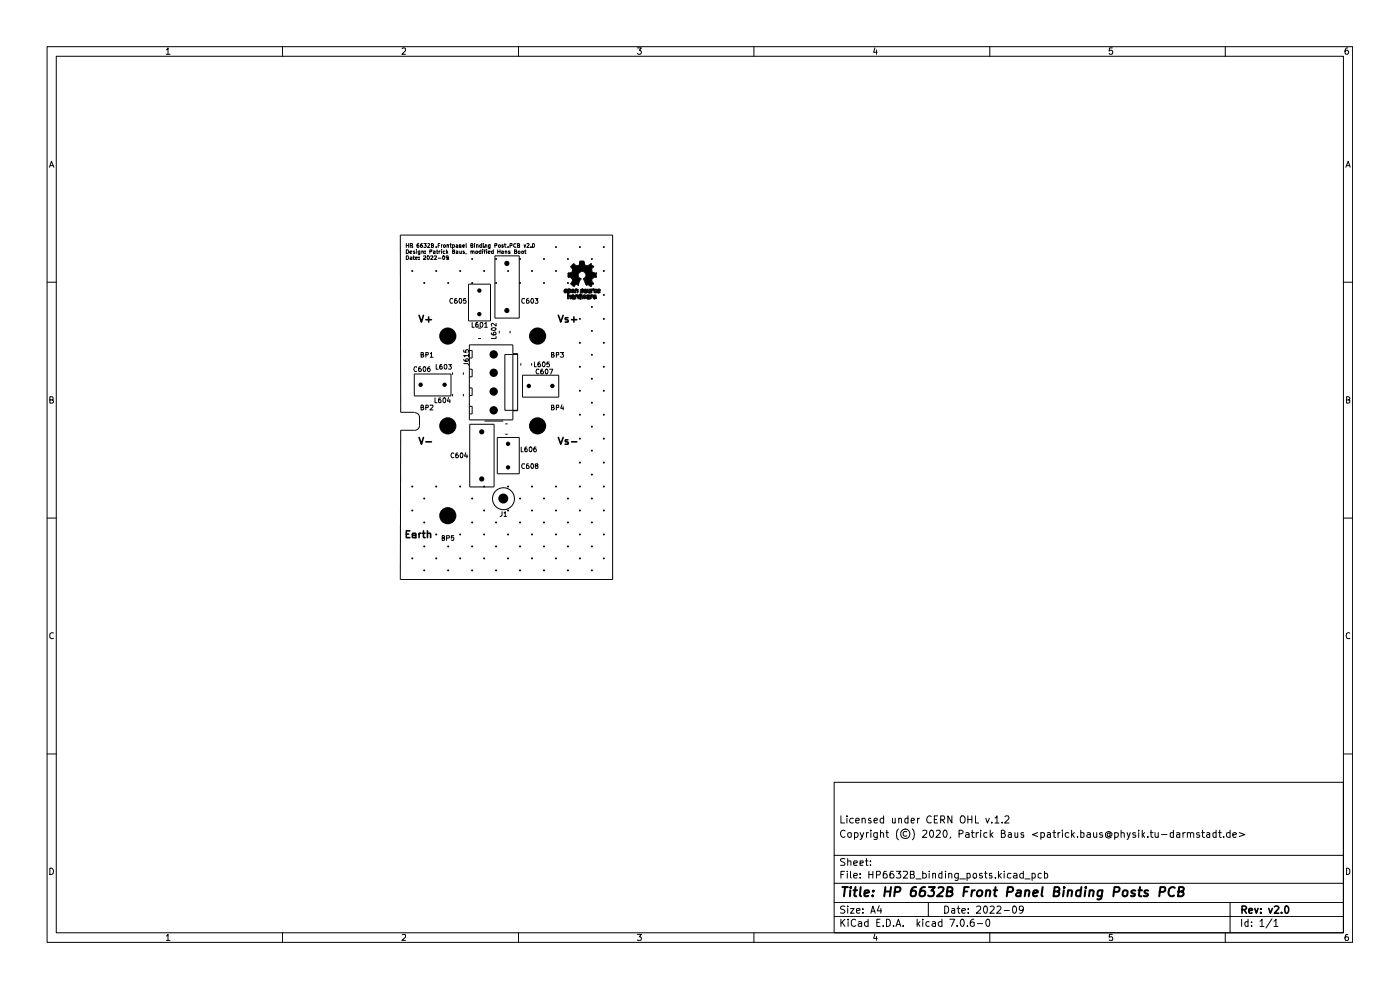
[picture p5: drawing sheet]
<svg xmlns="http://www.w3.org/2000/svg" width="297mm" height="210mm" viewBox="0 0 297 210" stroke-linecap="round" stroke-linejoin="round" font-family="sans-serif">
<g fill="none" stroke="#000" stroke-width=".21">
<path d="M10 9.9h276.9v190h-276.9zM11.9 11.9h273.1v186h-273.1zM35.3 10.6l.3-.4v1.3M35.3 11.5h.8M59.9 9.9v2M85.3 10.3l.2-.1h.4l.1 .6-.7 .7h.7M110 9.9v2M135.2 10.2h.9l-.5 .5 .5 .2v.4l-.3 .2-.6-.2M159.9 9.9v2M185.6 10.2l-.3 .9h.8M185.9 10.6v.9M210 9.9v2"/>
<path d="M236 10.2h-.6l-.1 .6 .2-.1 .5 .1v.6l-.5 .1-.2-.2M259.9 9.9v2M285.9 10.2a.58 .58 0 0 0-.6 .6l.1 .6 .4 .1 .3-.2v-.4l-.3-.2-.4 .1-.1 .1M10.5 35.5l.4-1.3 .5 1.3M10.7 35.1h.6M285.5 35.5l.5-1.3 .4 1.3M285.7 35.1h.6M10 59.9h1.9M86.2 53l.4 .1 .1 .3-.2 .4h-.3zM86.2 54.3l.4 .1 .1 .3-.2 .3h-.3zM86.2 51.6v.9M86.2 52.1h.5"/>
<path d="M86.7 51.6v.9M87 53.5l.4-.1-.1-.1h-.3v.4l.3 .1M87 52.1h.5v-.3l-.1-.2h-.4v.9M87 54.5l.4 .1v.4h-.4v-.1l.4-.2M87.6 54.5h.4M87.7 54.3v.6l.3 .1M88 53.3h-.3v.1l.4 .3-.4 .1M88.1 54.8l.5-.1-.1-.2-.4 .1v.3l.4 .1M88.4 53h.1M88.4 53.3v.5M88.8 51.6l-.3 .3v.5l.2 .1 .2-.2-.1-.3h-.3v.2M88.9 54.9v.1"/>
<path d="M88.9 54.5v.1M89.1 53.8l-.4-.1 .1-.4h.3v.6l-.4 .1M89.5 53.3h.3v.5M89.5 53.3v.5M89.6 51.6l-.4 .3v.5l.3 .1 .2-.2-.1-.3h-.4v.2M89.8 54.4l.5-.1v.1l-.5 .6h.5M89.9 51.6h.5l-.2 .4h.1l.1 .3-.1 .2-.4-.1M90.2 53.7v.1M90.2 53.3h.1M90.8 51.7l.2-.1 .2 .3-.5 .6h.5M90.8 54.3l.3 .2-.2 .5-.3-.2zM91.2 53.3h.4v-.3h-.4v.8"/>
<path d="M91.4 54.4l.4-.1 .1 .1-.5 .6h.5M91.5 52.1l.4-.2-.1-.3h-.3v.9h.4v-.3l-.1-.1M91.9 53.3h.4v.5h-.4v-.3l.4-.1M92.1 54.4l.4-.1 .1 .1-.5 .6h.5M92.6 53.3h.3M92.7 53v.8h.2M93 52.1h.2M93 54.8h.6M93.1 53.3v.5M93.3 51.6h-.3v.9M93.4 53.3h-.3M93.6 53h.1"/>
<path d="M93.6 51.9v.6M93.6 53.3v.5M93.8 51.9l-.2 .2M94 54.3h.2l.1 .1-.1 .6h-.2l-.1-.1zM94.1 52.1l.1-.2 .3 .1v.4l-.3 .1zM94.4 53.3h-.4l.1 .5h.3M94.7 53v.8M94.8 52h.4v.5M94.8 51.9v.6M94.8 53.4l.2 .4M95 53.3l-.3 .2M95.1 54.6l-.2 .2-.2-.1v-.3h.4v.5l-.4 .1"/>
<path d="M95.4 51.9h.4M95.6 51.6v.8l.2 .1M96 52l.3-.1 .1 .2-.1 .4-.3-.1M96 53.3h.3l.1-.2-.4-.1v.8h.3l.1-.4-.1-.1M96 51.9v.8M96.8 52l.1-.1 .2 .2v.4M96.8 53.3h.3v.5h-.3l.1-.4h.2M97.1 52.2l-.4 .1 .2 .2 .2-.1M97.4 52h.4v.5M97.4 51.9v.6M97.5 53.3v.5l.4-.1M97.9 53.3v.5"/>
<path d="M98.1 52.2h.4l-.1-.3-.3 .2v.2l.2 .2 .2-.1M98.5 53.3h-.3v.1l.3 .3-.3 .1M98.9 51.6l.1 .9M98.9 53.8h-.1M99.9 52.1l.4-.2-.1-.3h-.3v.9h.3l.1-.3-.1-.1M99.9 53.3h.3v.5M99.9 53.3v.5M100.2 53.3h.4v.5M100.7 51.6v.1M100.7 51.9v.6M100.9 53.3h.4v.5l-.4-.1zM101.1 52h.3v.5"/>
<path d="M101.1 51.9v.6M102 53v.8h-.3l-.1-.5h.4M102.2 52h-.4v.4h.4M102.2 51.6v.9M102.4 53h.1M102.4 53.3v.5M102.5 51.6v.1M102.5 51.9v.6M102.6 53.3h.4M103 52l.1-.1 .2 .2v.4M103 53h-.2v.8M103 51.9v.6"/>
<path d="M103.2 53h.1M103.2 53.3v.5M103.5 53.5l.5-.1-.1-.1h-.4v.4l.4 .1M104 51.9v.8h-.4M104 52h-.4v.4h.4M104.6 53v.8h-.3l-.1-.5h.4M105 52.1h.3l.1-.4-.4-.1v.9M105 54.3h5.1v13.2h-5.1zM105.6 53v.8M105.6 53.3h.5M105.7 52l.3-.1 .2 .2-.2 .4-.3-.1zM106.1 53v.8"/>
<path d="M106.4 53.3h.4v.5h-.4v-.3l.4-.1M106.8 52l-.2-.1-.2 .2 .4 .1v.2h-.4M107 51.9h.4M107.1 51.6v.7l.3 .2M107.2 53.3h.3v.5M107.2 53.3v.5M108.2 52.1h.4v-.4l-.4-.1v.9M108.2 53.3h-.3v.2h.3v.3h-.3M109.1 53.3h.4l.1-.3h-.5v.8h.5v-.3l-.2-.2M109.5 51.7l-.3-.1-.2 .3v.4l.2 .2 .3-.1M109.8 52.1l.4-.2-.1-.3h-.3v.9h.3l.1-.3-.1-.1M109.9 53.3h.4l-.1 .5h-.2z"/>
<path d="M110.7 53.3h.4l-.1 .5-.3-.1zM111.2 51.9l.1 .6 .2-.6M111.2 53.3h.4M111.4 53v.8h.2M111.8 51.7l.3-.1 .2 .2-.5 .7h.5M112.6 52.4v.1M113.1 51.6l.3 .2v.5l-.2 .2-.3-.2v-.5zM120.5 58.8h.1M120.5 58h.1M120.6 58.8h.1M120.6 57.9h.1M120.6 58.8l.6 .1"/>
<path d="M121.1 56.6h.1M121.1 56.6l.4 .7M121.2 56.5h.1M121.2 58.9h.1M121.2 57.8h.1M121.2 58.9l.3 .5M121.2 57.8l-.7 .1v.9M121.3 57.7h.1M121.3 57.7l-.1 .1M121.4 57.1h.1M121.5 59.5h.1M121.5 59.4h.1"/>
<path d="M121.5 57.3h.1M121.5 57.2h.1M121.5 59.4l-.4 .8M121.5 57.3l-.2 .4M121.7 56h.1M121.7 56l.2 .1a.7 .7 0 0 0 1 .1l.1-.8h.9l.1 .8a1.08 1.08 0 0 0 1.2-.2h.1M121.7 56l-.6 .6M122.9 57.7h.1M122.9 57.7a.88 .88 0 0 0 .1 1.4h.1M122.9 57.7l.3-.1a.85 .85 0 0 1 1 1.1l-.3 .4M123.1 59.1h.1M123.1 59.2h.1"/>
<path d="M123.1 59.2l-.5 1.2M123.1 59.1l.1 .1M123.2 59.2h.1M123.8 59.2h.1M123.8 59.2l.5 1.2 .3-.1 .5 .4h.3l.4-.5M123.9 59.1h.1M123.9 59.1l-.1 .1M123.9 55.8h.1M125.3 56h.1M125.3 56l.5 .5M125.4 57.2h.1M125.4 57.2l.1 .1"/>
<path d="M125.5 57.1h.1M125.5 57.3h.1M125.5 59.4h.1M125.5 59.5h.1M125.5 57.3l.1 .4M125.5 57.1l-.1 .1M125.6 57.7h.1M125.6 57.8h.1M125.6 58.9h.1M125.6 59.9h.1M125.6 58.9a.81 .81 0 0 0 .2 1.2M125.6 57.7v.1"/>
<path d="M125.6 57.8l.8 .1M125.7 58.9h.1M125.8 56.5h.1M125.8 56.6h.1M125.8 56.6l-.3 .5M125.8 56.5v.1M126.3 58.8h.1M126.3 58.8l-.7 .1M126.4 57.9h.1M126.4 58h.1M126.4 58.7h.1M126.4 58.8h.1"/>
<path d="M126.4 57.9v.1M126.4 58.7v.1M126.4 58v.7M285 59.9h1.9M87.9 79.3h7.8v4.7h-7.8zM88.4 77.9l-.4-.1a.52 .52 0 0 0-.2 .6 .52 .52 0 0 0 .6 .3M89.2 77.8h-.2l-.2 .3v.6h.5l.1-.3-.2-.3-.4 .3M89.3 75.3l.4-.1v-.4h-.4v1l.5-.1 .1-.3-.2-.1M89.9 77.8a.52 .52 0 0 1 .5 .5 .52 .52 0 0 1-.4 .5 .7 .7 0 0 1-.1-1zM90.3 75.3h.5v-.5h-.5v1M91.2 77.8h-.3a.73 .73 0 0 0-.1 .9 .32 .32 0 0 0 .4 0 .32 .32 0 0 0 0-.4 .32 .32 0 0 0-.4-.1l-.1 .2M91.3 75l.2-.2v1"/>
<path d="M91.3 75.8h.6M92.5 77.3v1h.5M93.7 77.3h-.2l-.2 .3v.6h.5v-.4l-.2-.2-.3 .3M94.2 77.5l.2-.2a.52 .52 0 0 1 .5 .5 .52 .52 0 0 1-.4 .5l-.3-.2zM95.2 77.3h.6l-.4 .3 .4 .3-.1 .3h-.5M96 63.4l-.4-.1a.52 .52 0 0 0-.2 .7 .52 .52 0 0 0 .6 .3M96 79v.5M96.9 63.3h-.3l-.2 .3v.7h.5l.1-.4-.2-.2-.4 .2M97.4 63.4l.1-.1a.52 .52 0 0 1 .5 .5 .52 .52 0 0 1-.4 .5l-.2-.4zM98.3 79v.5M98.4 77.1h.8l.2 .4M98.4 76.2l.2 .4h.7v-.5l-.5 .1v.3l.2 .1"/>
<path d="M98.4 74.3v.4l.5 .1-.1-.5 .4-.1 .2 .1-.1 .5M98.8 63.3h-.4l-.1 .5 .4-.1 .2 .2-.1 .4h-.5M99.4 75.4h-1l.2 .3M99.4 60.3h4.7v7.8h-4.7zM99.4 75.1v.6M99.6 73.1h9.2v1.9h1v12.1h-1v2h-9.2zM99.6 74.3h.6v1.6h-.6M99.6 78.3h.6v1.6h-.6M100.2 68.4v1h.4M101.3 68.4h-.2l-.2 .3v.6h.5v-.4l-.1-.2-.4 .3M101.4 71.8h.6M101.4 69.6h.6"/>
<path d="M101.9 68.6l.1-.2a.52 .52 0 0 1 .5 .5 .52 .52 0 0 1-.4 .5l-.2-.2zM102.8 68.7l.3-.3v1M102.8 69.4h.6M104.2 70.6l.3 .4h.7v-.3l-.1-.3-.5 .2v.3l.2 .1M104.3 69.6a.58 .58 0 0 1 .9 .2 .58 .58 0 0 1-1 0zM105.2 71.4v.4h-1M105.2 68.6v.6l-.7-.6-.3 .1 .1 .5M105.9 70.2v.5M108.2 70.2v.5M108.8 75.2v11.8M109.8 75.2h-2.7v11.8h2.7M110.5 77v.6"/>
<path d="M110.8 79.6h7.7v4.6h-7.7zM111.2 63.4l-.4-.1a.52 .52 0 0 0-.1 .7 .52 .52 0 0 0 .5 .3M112.1 63.3h-.3l-.1 .3v.7h.5l.1-.4-.3-.2-.3 .2M112.7 63.4l.1-.1a.52 .52 0 0 1 .4 .5 .52 .52 0 0 1-.3 .5l-.3-.4zM112.8 77v.6M113.4 76.8v1h.4M113.5 63.3h.6l-.3 .4 .3 .2-.1 .4h-.5M114.3 78.4l-.4-.1a.52 .52 0 0 0-.2 .7 .52 .52 0 0 0 .6 .2M114.6 76.8h-.3l-.2 .2v.7h.5v-.4l-.1-.2-.4 .3M115.1 77l.1-.2a.52 .52 0 0 1 .5 .5 .52 .52 0 0 1-.4 .5l-.2-.2zM115.1 78.3h-.2l-.2 .3v.6h.5l.1-.3-.2-.2-.4 .2M115.7 78.4l.1-.1a.52 .52 0 0 1 .5 .5 .52 .52 0 0 1-.4 .5l-.2-.4z"/>
<path d="M116.5 76.8h-.4l-.1 .5 .4-.2 .2 .3-.1 .3h-.5M116.6 78.3h.7l-.5 1M117 75.3l.4-.1v-.4h-.4v1l.5-.1 .1-.3-.3-.1M118 75.3h.4l.1-.5h-.5v1M118.9 74.8h.6l-.3 .3 .3 .3v.3h-.6M119.6 61.8h.1M119.6 61.7h.1M119.6 61.7h.2M119.7 62h.1M119.7 61.5h.1M119.8 61.8h.1M119.9 61.9h.1"/>
<path d="M119.9 61.6h.1M119.9 61.9l.1 .1M120 62h.1M120 61.3h.1M120 61.3l-.4 .3 .1 .4M120 61.3l.1 .1M120.1 61.6h.1M120.1 61.4h.1M120.1 61.4l.2 .2-.1 .5h-.4l-.1-.1M120.1 61.6l-.1-.1-.2 .1 .1 .3M120.1 61.6v.3M120.1 61.9h.1"/>
<path d="M120.1 61.8h.1M120.1 61.9l-.1 .1M120.3 61.6h.1M120.4 61.7h.2M120.6 61.3h.1M120.6 61.3h-.2v2.1h.2v-.6M120.6 61.3v.1M120.6 62.7h.1M120.6 62.8h.1M120.6 61.7h.1M120.6 61.4h.1M120.6 62.7l.3-.1 .2 .1"/>
<path d="M120.6 62.1v.6M120.6 61.4h.3M120.7 62.7h.1M120.7 62h.1M120.7 62.7l.2 .1v.6h.2v-.7M120.7 62.7l-.1 .1M120.8 62h.1M120.9 61.9h.1M120.9 61.8h.1M120.9 61.6h.1M120.9 61.4h.1M120.9 61.6h-.3v.4h.2"/>
<path d="M120.9 61.6v.3M120.9 61.9l-.1 .1M121 61.4h.1M121 62.7h.1M121 61.4l.1 .1M121.1 61.5h.1M121.1 61.7h.1M121.1 62h.1M121.1 62.7h.1M121.1 62.8h.1M121.1 60.2h.1M121.1 60.2l.6 .5"/>
<path d="M121.1 61.5v.6h-.5M121.2 63.2h.1M121.2 61.6h.1M121.2 61.6l.2 .5h.3M121.2 63.2l.1 .2M121.2 63.2h.2M121.2 61.6h.5M121.2 62.7h.1M121.2 62.7l.1 .1M121.3 63.4h.1M121.3 63h.1M121.3 62.8h.1"/>
<path d="M121.3 62.7h.1M121.3 61.6h.1M121.3 63.2l.4-.1v.1h-.3M121.3 63l-.1 .2M121.4 63.2h.1M121.4 62.9h.1M121.4 62.8h.1M121.4 62.6h.1M121.4 61.6h.1M121.4 62.6h.2M121.4 62.6l-.1 .1M121.5 62.7h.1"/>
<path d="M121.5 62.6h.1M121.5 62h.1M121.5 61.6h.1M121.6 63.4h.1M121.6 63.2h.1M121.6 62.6h.1M121.6 62.6l.2 .1M121.7 63.4h.1M121.7 63.2h.1M121.7 62.8h.1M121.7 62.7h.1M121.7 61.4h.1"/>
<path d="M121.7 62h.1M121.7 61.6h.1M121.7 60.7h.1M121.7 62.7l-.3 .1M121.7 61.4h-.4l-.1 .2M121.7 61.4l.1 .2M121.7 62v-.1l.1 .2M121.7 61.6l-.2-.1-.2 .1M121.7 62.7v.2l-.4 .1M121.7 62.1h.1M121.8 62.7h.1M121.8 63.1h.1"/>
<path d="M121.8 61.6h.1M121.8 61.7h.1M121.8 62.1h.1M121.8 60.6h.1M121.8 62.7v.7h-.5M121.8 61.6v.2h-.5l.1 .2h.3M122.1 61.3h.1M122.1 61.3l-.1 .8h.2v-.5M122.1 61.3l.1 .1M122.2 62.6h.1M122.2 62.7h.1M122.2 62.9h.1"/>
<path d="M122.2 61.6h.1M122.2 61.4h.1M122.2 62.6v.1M122.2 62.6h-.2v.8h.2l.1-.7M122.2 61.6h.2M122.2 61.4h.2M122.3 62.7h.1M122.3 62.7h.2M122.4 62.6h.1M122.4 62.7h.1M122.4 61.7h.1M122.4 61.6h.1"/>
<path d="M122.4 61.4h.1M122.4 62.6l-.2 .1M122.4 62.6l.1 .1M122.5 62.7h.1M122.5 61.4h.1M122.5 63.2h.1M122.5 63h.1M122.5 63.2l.2 .2 .3-.1M122.5 63h.3M122.5 61.4l.1 .1M122.6 61.5h.1M122.6 61.8h.1"/>
<path d="M122.6 60.4h.1M122.6 61.5v.6h-.2v-.5M122.6 60.4l-.3-.1-.6 .4M122.7 62.7h.1M122.7 62.7l-.2 .1v.4M122.8 63.2h.1M122.8 62.8h.1M122.8 62.9h.1M122.8 62.6h.1M122.8 62.6l-.1 .1M122.8 62.6l.1 .1M122.9 62.7h.1"/>
<path d="M122.9 62.7l.1-.4h.2v1.1M123 63.4h.1M123 63.3h.1M123 63.2h.1M123 62.9h.1M123 62.8h.1M123 62.8l-.2-.1v.5h.2M123 63.4h.2M123 62.8v.4M123 63.3v.1M123.1 62.1h.1M123.2 63.4h.1"/>
<path d="M123.2 61.9h.1M123.2 61.9l.3 .1M123.2 61.9l-.2 .1 .1 .1M123.3 62.7h.1M123.3 62.6h.1M123.3 61.6h.1M123.3 62.6h.1l.2 .5M123.3 62.6l.2 .8h.2l.2-.5M123.3 61.6h.3l.1 .5h-.6M123.3 61.6h.2M123.4 62.6h.1M123.4 61.6h.1"/>
<path d="M123.4 61.3h.1M123.4 61.3l-.3 .2v.2l.4 .1v.2M123.4 61.3l.3 .1M123.5 61.6h.1M123.5 62h.1M123.5 61.9h.1M123.6 63.1h.1M123.6 61.4h.1M123.7 61.4h.1M123.7 61.5h.1M123.7 61.4v.2h-.2M123.8 61.8h.1"/>
<path d="M123.8 63.1h.1M123.8 61.8l.2 .3M123.8 61.7h.2M123.9 62.6h.1M123.9 63h.1M123.9 62.9h.1M123.9 62.6l-.3 .5M123.9 62.9l.2 .5 .3-.8h-.2l-.1 .4M123.9 62.6l.1 .5 .1-.1M124 62.1h.1M124 62h.1M124 61.6h.1"/>
<path d="M124 61.7h.1M124 62h.2M124 61.6h.3l-.1 .4M124 61.6v.4M124.1 63h.1M124.2 62h.1M124.3 62.1h.1M124.3 61.6h.1M124.3 61.4h.1M124.3 61.4a.36 .36 0 0 0-.4 0 .36 .36 0 0 0-.1 .4M124.3 61.4l.2 .1v.5M124.4 63.2h.1"/>
<path d="M124.4 60.4h.1M124.4 63.2l.1 .2M124.5 61.6h.1M124.5 62h.1M124.5 63h.1M124.5 62.7h.1M124.5 62l-.1 .1h-.4M124.5 63l-.1 .2M124.5 63.4h.1M124.5 63.2h.1M124.5 62.9h.1M124.5 62.7l.1 .1"/>
<path d="M124.5 63.4h.3M124.5 62.9v.1M124.5 62.9h.4M124.6 63.1h.1M124.6 62.8h.1M124.6 62.6h.1M124.6 62.6h.3M124.6 62.8l.3-.1v.2M124.6 63.1h.3M124.6 63.1l-.1 .1M124.6 62.6l-.1 .1M124.7 62.1h.1"/>
<path d="M124.7 63.2h.1M124.7 62.9h.1M124.8 61.9h.1M124.8 61.6h.1M124.8 63.4h.1M124.8 63.2h.1M124.8 62.7h.1M124.8 61.9v-.6h-.2l.1 .8M124.8 61.9l.1 .1M124.9 62h.1M124.9 63.4h.1M124.9 63.3h.1"/>
<path d="M124.9 63.1h.1M124.9 62.9h.1M124.9 62.6h.1M124.9 62.6l.1 .1M124.9 62h.2v-.7h.2v.8h-.6M124.9 63.1v.1h-.4M124.9 63.3l-.1 .1M124.9 63.3v.1M125 62h.1M125 62.7h.1M125.1 61.9h.1M125.1 62.1h.1"/>
<path d="M125.1 62.7h.1M125.1 62.7v.7h-.2M125.2 60.7h.1M125.3 60.7h.1M125.4 62.8h.1M125.4 62.9h.1M125.4 63.2h.1M125.4 62.6h.1M125.4 62.7h.1M125.4 62.6h-.2v.8h.2v-.6M125.4 62.6v.1M125.6 61.4h.1"/>
<path d="M125.6 62.7h.1M125.6 62.7h.2v.2M125.6 62.7l-.2 .1M125.6 61.4l-.2-.1v.8h.2v-.5h.2M125.6 61.6h.1M125.6 62.8h.1M125.6 62.6h.1M125.6 62.7v.1M125.8 61.6h.1M125.8 61.3h.1M125.8 62.9h.1M125.8 60.1h.1"/>
<path d="M125.8 60.2h.1M125.8 61.3l-.2 .1M125.8 61.3l.2 .1M125.8 62.9h.4M125.8 62.9l-.1 .2 .3 .3M125.8 60.1v.1M125.9 61.5h.1M125.9 61.5l-.1 .1M126 61.4h.1M126 62h.1M126 61.6h.1M126 63.2h.1"/>
<path d="M126 63.4h.1M126 62.9h.1M126 62.8h.1M126 62l.2 .1h.3l.1-.1M126 63.2h.2M126 61.4l-.1 .1M126 61.6v.4M126 63.1v.1M126.1 62.9h.1M126.1 62.7h.1M126.1 62.7l.1 .1M126.1 62.7l-.2 .2"/>
<path d="M126.2 61.7h.1M126.2 61.9h.1M126.2 62.6h.1M126.2 62.6l-.8 .1M126.2 62.6l.1 .1M126.2 61.9v.1M126.2 62h.1M126.2 63.2h.1M126.2 62.9h.1M126.2 62.8h.1M126.2 62h.2M126.2 62.8v.1"/>
<path d="M126.3 61.5h.1M126.3 62.7h.1M126.3 63.2h.1M126.3 63.3h.1M126.3 63.3l-.3 .1M126.3 61.5l-.1 .1v.3M126.3 63.2h-.1M126.3 62.7l.1 .4h-.5M126.3 61.5l.1 .1M126.4 61.6h.1M126.4 62h.1M126.4 61.4h.1"/>
<path d="M126.4 63h.1M126.4 63.2h.1M126.4 63.3h.1M126.4 61.4h.2v.2M126.4 61.6h.2M126.4 61.4l-.2-.1-.2 .3M126.4 63.2v.1M126.5 61.9h.1M126.5 61.9l-.1 .1M126.5 61.9l.1 .1M126.6 61.5h.1M126.6 61.6h.1"/>
<path d="M126.6 62h.1M126.7 61.8h.1M126.7 61.6h.4M126.8 61.8h.1M126.8 61.9h.1M126.8 62.1h.1M126.8 61.6h.1M126.8 61.8v.2h.5M126.8 61.6l.1-.1 .2 .1M126.9 61.8h.1M127 61.6h.1M127 61.3h.1"/>
<path d="M127 61.3l-.3 .2v.6h.1M127 61.3l.3 .2M127.1 61.6h.1M127.3 61.5h.1M127.3 61.6h.1M127.3 62h.1M127.3 62l-.1 .1h-.4M127.3 61.5v.3h-.5M10.6 84.8h.5l.2-.1v-.4l-.2-.1h-.5v1.3l.7-.1v-.3v-.3h-.2M88 87.5h-3l-.1-37.6h45.1v73h-45.1l.1-31.6h3M88 87.5l.7 .3 .3 .8M89 88.5v1.8a1.03 1.03 0 0 1-1 1"/>
<path d="M89.3 86.4h.4v-.5h-.4v1.1l.5-.1 .1-.3-.2-.2M90.3 86.4h.5v-.4l-.5-.1v1.1M91.3 86l.5-.1 .1 .3-.7 .8h.7M92.3 84.4v1h.4M93.5 84.4h-.3l-.2 .3v.6h.6v-.4l-.2-.2-.4 .3M94 84.6l.1-.2a.52 .52 0 0 1 .5 .5 .52 .52 0 0 1-.4 .5l-.2-.2zM95.2 84.3l-.3 .8h.6M95.4 84.7v.7M96 83.6v.5M96.3 96.2l-.5-.1a.52 .52 0 0 0-.1 .6 .52 .52 0 0 0 .6 .3M97.1 96.1h-.2l-.2 .2v.7h.5l.1-.3-.3-.3-.3 .3M97.7 96.2l.1-.1a.52 .52 0 0 1 .4 .5 .52 .52 0 0 1-.3 .5l-.3-.4z"/>
<path d="M98.3 83.6v.5M98.8 96l-.3 .8h.7M99.1 96.4v.7M99.6 86.2h.6v1.6h-.6M99.6 82.3h.6v1.6h-.6M99.7 90h5.1v13.3h-5.1zM102.8 89.3h4M105.5 92.8h4.6v7.7h-4.6zM107.2 92.1h.5M107.2 89.9h.5M110.6 94.8v1h.4M111.2 98.5l-.4-.1a.52 .52 0 0 0-.1 .6 .52 .52 0 0 0 .5 .3"/>
<path d="M111.8 94.8h-.3l-.2 .3v.7h.5v-.5l-.1-.1-.4 .2M112.1 98.4h-.3l-.1 .2v.7h.5l.1-.3-.3-.3-.3 .3M112.3 95l.1-.2a.52 .52 0 0 1 .5 .5 .52 .52 0 0 1-.4 .5l-.2-.2zM112.7 98.5l.1-.1a.52 .52 0 0 1 .4 .5 .52 .52 0 0 1-.3 .5l-.3-.4zM113.7 94.8h-.3l-.2 .4 .1 .6h.4l.1-.4-.2-.2h-.2l-.2 .2M113.8 98.8l-.3-.2 .1-.2h.4l.1 .2-.6 .4a.34 .34 0 0 0 .5 .4l.1-.3-.1-.3M117 86.4h.4v-.5h-.4v1.1l.5-.1 .1-.3-.3-.2M118 86.4h.4l.1-.4-.5-.1v1.1M119.2 85.8l-.2 .8h.5M119.5 86.3v.7M285.7 84.8h.4l.2-.2-.2-.4h-.4v1.3l.6-.2v-.4l-.2-.1M10 109.9h1.9"/>
<path d="M93.8 114.1l.4-.1v-.4h-.4v1h.5v-.4l-.2-.1M94.7 114.1h.5l.1-.4-.6-.1v1M96.3 113.6h-.5v.5v-.1l.5 .1v.5h-.5M106.5 108.5v.7l-.4 .4M106.9 108.8l.3-.3v1.1M106.9 109.6h.5M285 109.9h1.9M11.3 134.3l-.3-.1-.4 .3v.7l.2 .3 .5-.1M286.3 134.3l-.2-.1a.74 .74 0 0 0-.3 1.3l.5-.1M10 159.9h1.9M285 159.9h1.9M177 165.9h108v32h-108z"/>
<path d="M178.4 173.1v1.5h.8M179.2 176.3a.7 .7 0 0 0-.9 .3 .7 .7 0 0 0 .3 .9l.4 .1 .2-.1M179.7 173.1v.1M179.7 173.6v1M179.9 176.7h.7l-.1 .8-.3 .1-.3-.1zM181 173.6h-.6l-.1 .7a.52 .52 0 0 0 .7 .2M181.3 176.7l.4-.1 .3 .3-.1 .6h-.6M181.3 176.6v1.5M181.5 174.1l.8-.1-.1-.4h-.4l-.3 .2v.6l.3 .2 .4-.1M182.5 176.6l.4 1M182.9 173.7l.2-.1h.4l.1 1M182.9 173.6v1"/>
<path d="M183.2 176.6l-.5 1.4-.2 .1M183.8 176.6v1M184.2 176.6l-.4 .1v.2M184.7 176.1v.2M184.7 173.6h-.3l-.2 .3 .5 .2 .1 .3-.1 .2-.5-.1M184.7 176.6v1M185.4 174.1l.7-.1v-.4h-.4l-.3 .2v.6l.3 .2 .4-.1M186.1 176.6v1.2l-.2 .3h-.5M186.1 176.7l-.4-.1-.4 .3 .2 .6h.6M186.8 176.7l.4-.1 .2 .2v.8M186.8 176.1v1.5M187.4 173.6h-.5l-.2 .7a.52 .52 0 0 0 .7 .2"/>
<path d="M187.4 173.1v1.5M188 176.6h.5M188.1 176.1v1.3l.4 .2M189.3 173.6v.9l.4 .1 .2-.2M189.9 173.6v1M190.6 175.9a1.74 1.74 0 0 0 0 2.2M190.7 173.7l.1-.1h.4l.1 1M190.7 173.6v1M192.4 176.4a.52 .52 0 0 0-.8 .2v.5a.52 .52 0 0 0 .8 .2M192.6 173.6h-.4l-.3 .3 .1 .6h.6M192.6 173.1v1.5M193.3 174.1l.7-.1-.2-.4h-.4l-.1 .8 .2 .2 .4-.1"/>
<path d="M193.5 175.9a1.74 1.74 0 0 1 0 2.2M194.6 173.6v1M195.1 173.6l-.5 .3M195.7 176.3l.6-.2 .3 .2v.4l-.9 .9h.9M197.5 176.1h.2a1 1 0 0 1 0 1.5l-.4-.3a.99 .99 0 0 1 .2-1.2zM197.5 173.2a.72 .72 0 0 0-1 .5 .72 .72 0 0 0 .6 .9l.4-.2M198.2 173.8h.5M198.6 176.3l.6-.2 .3 .4-1 1.1h1M198.9 173.1h-.7v1.5h.7M199.6 173.9h.5a.47 .47 0 0 0 .3-.4 .47 .47 0 0 0-.3-.4h-.5v1.5M199.9 173.9l.5 .7M200.2 176.2l.2-.1a.78 .78 0 0 1 .6 .6 .78 .78 0 0 1-.3 .8l-.1 .1a.89 .89 0 0 1-.4-1.4z"/>
<path d="M201.7 177.5l-.2 .3M201.9 173.1v1.5l-.8-1.5v1.5M203.5 176.9l.6-.1 .2-.4-.3-.3h-.5v1.5M204 173.1h.4a.97 .97 0 0 1 0 1.5 .57 .57 0 0 1-.7-.5v-.5zM204.9 176.7l.4-.1 .3 .2v.8M205.3 173.8h.9M205.3 173.1v1.5M205.6 177l-.8 .2 .3 .4 .5-.1M206.1 176.6h.6M206.2 173.1v1.5M206.2 176.1v1.3l.5 .2M206.9 173.1v1.5h.7"/>
<path d="M207.1 176.6v1M207.6 176.6l-.4 .1-.1 .2M208 176.1v.2M208 176.6v1M209.1 173.6l.4 1 .4-1M209.4 176.7l-.4-.1-.3 .3 .1 .6 .2 .1 .4-.1M210.1 176.1v1.5M210.2 177l.4 .6M210.4 174.4v.2M210.6 176.6l-.5 .5M211.1 173.5h.1l.3-.4v1.5M211.1 174.6h.8"/>
<path d="M212.4 176.8l.7-.1 .1-.3-.3-.3h-.5v1.5h.6a.45 .45 0 0 0 .3-.4 .45 .45 0 0 0-.4-.4M212.6 174.4v.2M213.2 173.2l.6-.1 .2 .4-.9 1.1h.9M214 176.7l.4-.1 .1 .2v.8M214.5 177l-.6 .2 .1 .4 .5-.1M215.3 176.6v.9l.4 .1 .2-.1M215.9 176.6v1M217.2 176.7l-.5-.1-.1 .2 .1 .3h.5v.4h-.6M220.1 176.6l-1.1 .4 1.1 .5M220.8 176.7l.5-.1 .3 .3v.4l-.3 .3-.5-.1M220.8 176.6v1.5M222.2 176.7l.5-.1 .1 .2v.8"/>
<path d="M222.8 177l-.6 .1v.4h.6M223.3 176.6h.6M223.6 176.1v1.4l.3 .1M224.4 176.6v1M224.9 176.6l-.5 .1v.2M225.4 176.1v.2M225.4 176.6v1M226.7 176.7l-.4-.1-.3 .3 .1 .6h.6M227.3 176.1v1.5M227.5 177l.4 .6M227.9 176.6l-.6 .5M228.6 177.5v.1"/>
<path d="M229.3 176.7h.7v.8l-.3 .1-.4-.1M229.3 176.1v1.5M230.6 176.7l.5-.1 .2 .2v.8M231.3 177l-.8 .2 .3 .4 .5-.1M232 176.6v.8a.37 .37 0 0 0 .3 .2 .37 .37 0 0 0 .4-.1M232.7 176.6v1M233.8 176.7l-.3-.1-.2 .2v.2l.5 .1v.4h-.5M235.5 176.9v-.1a.35 .35 0 0 0-.5 0 .35 .35 0 0 0 0 .5 .35 .35 0 0 0 .5 0M235.5 176.7v.6l.1 .1a.61 .61 0 0 0 0-.9 .61 .61 0 0 0-.9 .1l-.2 .2v.6l.2 .2 .5 .2 .5-.2M236.5 176.7l.4-.1 .3 .3-.1 .6h-.6M236.5 176.6v1.5M237.8 176.7l.4-.1 .3 .2v.8"/>
<path d="M237.8 176.1v1.5M239.1 176.6l.3 1M239.8 176.6l-.4 1-.3 .5M240.9 176.7l-.4-.1-.2 .2 .2 .3h.4v.4h-.6M241.6 176.1v.2M241.6 176.6v1M242.3 176.1v1.5M242.4 177l.4 .6M242.8 176.6l-.5 .5M243.5 177.5v.1M244 176.6h.6M244.2 176.1v1.3l.4 .2"/>
<path d="M245 176.6l.1 .9 .4 .1 .2-.1M245.7 176.6v1M246.4 177h1.2M248.9 176.7h-.7v.8l.3 .1 .4-.1M248.9 176.1v1.5M249.6 176.7l.4-.1 .3 .2v.8M250.3 177l-.7 .1v.4h.7M250.9 176.6v1M251.5 176.6l-.5 .1-.1 .2M251.9 176.7l.4-.1 .3 .2v.8M251.9 176.6v1M252.6 176.8l.2-.2 .4 .2v.8"/>
<path d="M254.4 176.7l-.3-.1-.3 .2 .1 .2 .5 .1v.4h-.6M254.9 176.6h.6M255.1 176.1v1.3l.4 .2M256 176.7l.5-.1 .1 .2v.8M256.6 177l-.7 .2 .2 .4 .5-.1M258 176.7l-.4-.1-.3 .3 .1 .6h.6M258 176.1v1.5M258.5 176.6h.6M258.7 176.1v1.4l.4 .1M259.6 177.5v.1M260.9 176.7l-.4-.1-.3 .3 .1 .6h.6M260.9 176.1v1.5"/>
<path d="M261.5 177.1l.8-.1-.1-.3-.4-.1-.3 .2 .1 .7h.6M262.9 176.6l1.2 .4-1.2 .5M10.6 184.1a.68 .68 0 0 1 .7 .7 .68 .68 0 0 1-.7 .7zM35.3 198.5l.3-.3v1.3M35.3 199.5h.8M59.9 197.9v2M85.3 198.3h.7v.5l-.7 .7h.7M110 197.9v2M135.2 198.2h.9l-.5 .5 .4 .1v.6h-.8M159.9 197.9v2M177 194.4h108M177 191.4h108"/>
<path d="M177 187.4h108M177 181.4h108M178.4 195v1.5M178.4 185.5h.5M178.6 195.7l.6 .8M179.2 184.8h-.8v1.5M179.2 192.3a.67 .67 0 0 0-.9 .1l.1 .4a.62 .62 0 0 1 .8 .7 .64 .64 0 0 1-.9 .1M179.2 182.2h-.8l-.1 .3 .8 .5 .1 .3-.1 .3h-.8M179.2 195l-.8 .8M179.7 184.8v.1M179.7 185.2v1.1M179.8 192.2v.2"/>
<path d="M179.8 182.7l.6-.1 .1 1M179.8 182.1v1.5M179.8 192.7v1M179.9 195v.2M179.9 195.5v1M180.4 192.7h.8l-.8 1h.8M180.4 184.8v1.3l.2 .2M181.1 185.8l.8-.1-.1-.4-.4-.1-.3 .3 .1 .7h.6M181.1 183.1l.8-.1-.1-.4h-.6l-.1 .2 .1 .8h.6M181.5 195.2l-.4-.2-.5 .3v.9l.5 .3 .4-.2M181.7 193.2l.8-.2-.1-.2-.5-.1-.2 .2 .1 .7h.6M182.1 195.6l.4-.1 .3 .2v.8"/>
<path d="M182.5 186.2v.1M182.5 185.3v.2M182.5 183.1l.6-.1-.1-.4h-.5v1h.5M182.8 195.8l-.5 .1-.3 .3 .3 .3 .5-.1M183 193.5v.2M183 192.8v.1M183.6 182.6h.5M183.8 182.1v1.5h.3M184.1 195.6a.52 .52 0 0 0-.7 .1l.2 .7h.5M184.1 195v1.5M184.3 185.5h.9M184.3 184.8v1.5"/>
<path d="M184.7 183.5v.1M184.7 182.6v.2M184.7 193.7l.5-1.5 .5 1.5M184.8 193.3h.8M185.2 184.8v1.5M185.6 198.1l-.3 .9h.8M185.9 185.6h.6a.45 .45 0 0 0 .1-.8h-.7v1.5M185.9 198.6v.9M186 195.7h.5M186.5 192.1l-.4 1.1h.9M186.7 195h-.7v1.5h.7M186.9 192.7v1"/>
<path d="M187.4 196.3v.2M188 195a.77 .77 0 0 1 .9 .7 .77 .77 0 0 1-.9 .8zM188 184.8h-.4a1.12 1.12 0 0 0 0 1.5l.5-.1a.6 .6 0 0 0-.1-.9l-.6 .1v.3M189.5 184.8h-.4l-.3 .4v1h.8l.1-.5-.2-.3-.4-.1-.3 .4M189.6 196.3v.2M190.1 196.5l.5-1.5 .5 1.5M190.2 184.8h.9l-.5 .5 .4 .2v.7h-.8M190.2 196.1h.7M191.6 196.3v.2M191.6 184.9l.8-.1 .1 .3-.1 .3-.8 .9h.9M193.1 185.5l.7-.1 .1-.5-.8-.1v1.5h.6l.3-.3v-.2l-.4-.3M194.3 186.4h1.1"/>
<path d="M194.6 195v1.5M194.7 195.9l.5 .6M195.2 195.5l-.6 .6M195.7 195v.2M195.7 185.3l.5-.1 .3 .4-.1 .6h-.7M195.7 184.8v1.5M195.7 195.5v1M196.9 191.4v3M197.1 195.6l-.4-.1-.3 .2v.5l.3 .3 .4-.1M197.1 184.8v.1M197.1 185.2v1.1M197.8 195.6l.4-.1 .3 .2v.8"/>
<path d="M197.9 185.4l.1-.2 .5 .1v1M197.9 185.2v1.1M198.5 195.8l-.6 .1-.2 .3 .2 .3 .6-.1M199.8 195.6a.52 .52 0 0 0-.8 .1l.2 .7h.6M199.8 185.3l-.4-.1-.3 .4 .1 .6h.6M199.8 184.8v1.5M199.8 195v1.5M200.4 192.2a.77 .77 0 0 1 .9 .8 .77 .77 0 0 1-.9 .7zM200.6 184.8v.1M200.6 185.2v1.1M201.3 185.4v-.1a.36 .36 0 0 1 .6 .2v.8M201.3 185.2v1.1"/>
<path d="M201.5 195h1l-.7 1.5M201.9 192.8h.6v.9M202.5 193l-.7 .3 .1 .3h.6M203 196.3v.2M203 192.7h.6M203.3 192.2v1.3l.3 .2M203.3 185.2v1.3l-.3 .3-.4-.1M203.3 185.3l-.4-.1-.4 .4 .1 .6h.7M203.6 186.4h1.2M204 193.2l.8-.2-.1-.2-.4-.1-.3 .2 .1 .7h.6M204 195a.78 .78 0 0 1 .6 .6 .78 .78 0 0 1-.2 .7l-.4 .2-.2-.3a.99 .99 0 0 1 .2-1.2zM205.1 185.3l.5-.1 .2 .4-.1 .6h-.6"/>
<path d="M205.1 185.2v1.6M205.2 196.3v.2M205.4 193.5v.2M205.4 192.8v.1M206.5 185.4l.2-.2 .4 .1v.9h-.6zM206.6 195h-.4a1.04 1.04 0 0 0-.2 1.4l.4 .1 .3-.2v-.6l-.5-.1-.4 .2M207.2 192.4l.2-.2 .5 .1 .1 .6-.9 .8h.9M207.3 195.9h1.1M208.4 185.3a.33 .33 0 0 0-.5 0 .33 .33 0 0 0 0 .5h.5v.3l-.2 .2-.4-.1M208.9 185.2h.5M209 192.2h.1a1 1 0 0 1 0 1.5l-.4-.3a.99 .99 0 0 1 .3-1.2zM209 184.8v1.3l.4 .2"/>
<path d="M209.5 195h.1a1 1 0 0 1 0 1.5l-.4-.3a.99 .99 0 0 1 .3-1.2zM210 197.9v2M210.1 192.4l.5-.2 .3 .4-.9 1.1h.9M210.4 185.3h-.5v.5h.4l.2 .3-.2 .2-.4-.1M211.2 186.2v.1M211.5 192.4l.2-.2h.4l.2 .4-.9 1.1h.9M211.8 184.8v1.5M212 185.8l.4 .5M212.4 185.2l-.6 .6M213 184.8v.1M213 193.1h1.1M213 185.2v1.1"/>
<path d="M214.5 185.3l-.5-.1-.3 .4 .1 .6h.7M214.9 192.4l.2-.2a.82 .82 0 0 1 .6 .8 .82 .82 0 0 1-.6 .7l-.2-.2-.1-.4zM215.1 185.3h.5l.1 1M215.7 185.7l-.6 .1-.1 .1 .2 .4 .5-.1M217.1 192.9a.52 .52 0 0 1-.9 .1l.1-.7a.52 .52 0 0 1 .8 .1 1.23 1.23 0 0 1-.4 1.3h-.4M217.1 185.3l-.4-.1-.4 .4 .1 .6h.7M217.1 184.8v1.5M217.4 186.4h1.1M218.9 185.3l.5-.1 .2 .4-.1 .6h-.6M218.9 185.2v1.6M220.9 185.3l-.4-.1-.3 .4 .1 .6h.6M221.6 185.3l.4-.1 .2 .4v.6h-.6"/>
<path d="M221.6 184.8v1.5M236 198.2h-.6l-.1 .6h.7v.7l-.7-.1M259.9 197.9v2M260.9 191.4v6.5M263.4 195v1.5M264.8 195.6l-.5-.1-.2 .2 .1 .6 .1 .2 .5-.1M264.8 195v1.5M265.5 196.3v.2M265.5 195.6v.1M267.3 195.4l.4-.4v1.5M267.3 196.5h.8M269.8 194.9l-1.2 1.9"/>
<path d="M270.3 195.4l.3-.2 .1-.2v1.5M270.3 196.5h.8M285.7 184.1h.2l.4 .4v.7l-.4 .3h-.2zM285.9 198.2l-.3 .1a1.08 1.08 0 0 0-.2 1.2h.5l.2-.5-.3-.3-.4 .1-.1 .2"/>
<circle cx="106.8" cy="105.8" r="2.33"/>
<circle cx="192" cy="176.9" r="1.01"/>
</g>
<g fill="none" stroke="#000" stroke-width=".34">
<path d="M88.9 66.9l.5 1.4 .4-1.4M90.3 67.8h1.2M90.9 67.2v1.1M118.4 66.9l.6 1.4 .5-1.4M120.5 67.4h-.5l-.1 .2 .1 .2 .5 .1v.4h-.6M121.2 67.8h1.1M121.7 67.2v1.1M88.9 92.8l.5 1.4 .4-1.4M90.3 93.7h1.2M118.4 92.8l.6 1.4 .5-1.4M120.5 93.3h-.5l-.1 .2 .1 .2 .5 .1v.4h-.6M121.2 93.7h1.1"/>
<path d="M86.2 113.3h.5M87 112.6h-.8v1.4h.8M87.5 113.1h.6l.1 .2v.7h-.7v-.5h.7M88.9 113.1v.9M89.3 113.1h-.2l-.2 .3M89.7 113.1h.5M89.8 112.6v1.3l.1 .1h.3M90.7 113.2l.6-.1 .1 .9M90.7 112.6v1.4M263.5 193l.7-.1 .2-.5-.3-.2h-.6v1.5M263.9 193l.5 .7M264.9 193.2l.8-.2-.1-.2-.4-.1-.3 .2 .1 .7h.6"/>
<path d="M266.2 192.7l.3 1 .4-1M267.5 193.5v.2M267.5 192.8v.1M269.2 192.7l.3 1 .4-1M270.3 192.4l.1-.1a.6 .6 0 0 1 .9 .1l-.1 .4-.9 .9h1M271.9 193.5v.2M272.7 192.3l.2-.1a.82 .82 0 0 1 .5 .8 .82 .82 0 0 1-.5 .7 1.1 1.1 0 0 1-.2-1.4z"/>
</g>
<g fill="none" stroke="#000" stroke-width=".42">
<path d="M178.7 188.2h1.2M179.3 188.2l-.3 1.9M180.4 188.8l-.1 1.3M180.5 188.2v.1M181.1 188.8h.7M181.5 188.2l-.3 1.7 .5 .2M182.6 188.2l-.2 1.7 .3 .2M183.4 189.5l1-.2-.1-.4a.6 .6 0 0 0-.9 .2v.9h.8M185.1 189.9v.2M185.3 188.9l.1 .1h-.3l.2-.1-.1 .2M187.7 189.1h1.1M187.8 188.2l-.2 1.9"/>
<path d="M189 188.2l-.2 1.9M189.8 189.2l1-.1 .2-.6v-.2l-.3-.1h-.8l-.2 1.9M194.4 188.2a.89 .89 0 0 0-1.2 .8v.9a.63 .63 0 0 0 1.1-.1v-.7a.63 .63 0 0 0-1.1 .2M196.2 188.2a.83 .83 0 0 0-1 .8l-.2 .8 .2 .2a.72 .72 0 0 0 1-.2l.1-.5-.2-.3a.72 .72 0 0 0-1 .3M197.1 188.2h1.2l-.7 .7 .4 .1 .2 .3-.2 .6-.3 .2h-.6l-.2-.2M199.1 188.3l.2-.1h.6l.3 .3-.2 .5-1.2 1.1h1.1M201 189.1h.6l.4-.2 .1-.4-.2-.2-.9-.1-.2 1.9h.7l.6-.3a.49 .49 0 0 0-.5-.7M204.5 189.1h.7M205.5 188.2h-.9l-.3 1.9M206.2 188.8l-.2 1.3M206.8 188.8l-.4 .1-.2 .3M207.6 188.9l.5-.1 .2 .2v.8a.63 .63 0 0 1-1 .1v-.7z"/>
<path d="M209.3 189v-.1a.48 .48 0 0 1 .8 .2l-.2 1M209.3 188.8l-.2 1.3M210.8 188.8h.7M211.2 188.2l-.3 1.7 .5 .2M213.7 189.2l1-.1 .2-.3-.1-.5-.2-.1h-.8l-.2 1.9M215.8 188.9h.7l-.1 1.2M216.5 189.3l-.6 .1-.4 .3 .3 .4 .6-.1M217.5 189l.1-.1a.48 .48 0 0 1 .8 .2l-.2 1M217.5 188.8l-.1 1.3M219.2 189.5l1-.2-.1-.4a.6 .6 0 0 0-.9 .2v.9h.8M221.2 188.2l-.3 1.7 .3 .2M223.6 189.1l.9-.1 .2-.2-.1-.5-.9-.1-.2 1.9h.7l.4-.2a.48 .48 0 0 0 .1-.5 .48 .48 0 0 0-.4-.3"/>
<path d="M225.7 188.8l-.2 1.3M225.8 188.2v.1M226.6 189l.3-.2 .5 .1-.1 1.2M226.6 188.8l-.2 1.3M229.2 188.9l-.5-.1-.3 .2-.1 .9a.64 .64 0 0 0 .8 .1M229.4 188.2l-.3 1.9M230.2 188.8l-.1 1.3M230.3 188.2v.1M231.2 189l.2-.2 .5 .1v1.2M231.2 188.8l-.2 1.3M233.8 188.9l-.5-.1-.3 .2-.1 .9a.64 .64 0 0 0 .8 .1M233.9 188.8l-.3 1.8-.4 .2-.4-.1"/>
<path d="M236.3 189.2l1-.1 .2-.6-.1-.2-.2-.1h-.8l-.2 1.9M238.3 189l.3-.2 .5 .1 .1 .3-.1 .6a.55 .55 0 0 1-.5 .3 .55 .55 0 0 1-.5-.3zM240.8 188.9a.54 .54 0 0 0-.8 .3 .63 .63 0 0 0 .7 .4v.3a.6 .6 0 0 1-.8 .1M241.5 188.8h.8M241.8 188.2l-.2 1.7 .2 .2h.3M243.5 188.9a.48 .48 0 0 0-.7 .3l.2 .3 .5 .1v.3a.67 .67 0 0 1-.9 .1M246 189.2h.8l.3-.2 .1-.7-.3-.1h-.7l-.3 1.9M249.2 188.3h-.1a.91 .91 0 0 0-.9 .1 .91 .91 0 0 0-.3 .9 .76 .76 0 0 0 .6 .8l.5-.2M250 189.1l.9-.1 .3-.5-.2-.2-.9-.1-.2 1.9h.8l.4-.3a.49 .49 0 0 0-.4-.7"/>
</g>
<g fill="#000">
<path d="M87.4 57.3l.3 .2-.1 .2-.4-.2zM87.4 52.2l.3 .2-.1 .2-.4-.2zM89.9 54.8l.3 .1-.1 .2-.3-.2zM92.4 52.2l.4 .2-.2 .2-.3-.2zM92.4 57.3l.4 .2-.2 .2-.3-.2zM95 54.8l.3 .1-.1 .2-.3-.2zM97.5 52.2l.3 .2-.1 .2-.3-.2zM97.5 57.3l.3 .2-.1 .2-.3-.2zM100.1 54.8l.3 .1-.1 .2-.4-.2zM102.6 52.2l.3 .2-.1 .2-.3-.2zM102.6 57.3l.3 .2-.1 .2-.3-.2zM105.1 54.8l.4 .1-.2 .2-.3-.2z"/>
<path d="M107.7 57.3l.3 .2-.1 .2-.3-.2zM107.7 52.2l.3 .2-.1 .2-.3-.2zM110.2 54.8l.3 .1-.1 .2-.3-.2zM112.8 57.3l.3 .2-.1 .2-.4-.2zM112.8 52.2l.3 .2-.1 .2-.4-.2zM115.3 54.8l.3 .1-.1 .2-.3-.2zM117.8 52.2l.4 .2-.2 .2-.3-.2zM117.8 57.3l.4 .2-.2 .2-.3-.2zM120.4 54.8l.3 .1-.1 .2-.3-.2zM122.9 52.2l.3 .2-.1 .2-.3-.2zM122.9 57.3l.3 .2-.1 .2-.3-.2zM121.4 56.1l.2-.1 .3 .1a.7 .7 0 0 0 1 .1l.1-.8h.9l.1 .8a1.08 1.08 0 0 0 1.2-.2h.2a.63 .63 0 0 1 .2 .9 .72 .72 0 0 0 0 .9l.8 .1 .1 .2-.1 .7-.8 .1a.81 .81 0 0 0 .2 1.2l-.4 .6h-.3l-.5-.4-.3 .1-.5-1.2a.86 .86 0 0 0 .5-.9 .86 .86 0 0 0-.6-.7h-.5a.82 .82 0 0 0-.2 1.4l.2 .2-.4 .7a.35 .35 0 0 1-.1 .5 .35 .35 0 0 1-.4-.1l-.6 .4-.5-.3a.28 .28 0 0 1-.1-.3 .28 .28 0 0 1 .1-.2h.1a.77 .77 0 0 0-.2-1.1h-.6v-.9h.3a.73 .73 0 0 0 .6-.6 .73 .73 0 0 0-.3-.7z"/>
<path d="M125.5 54.8l.3 .1-.1 .2-.4-.2zM128 57.3l.3 .2-.1 .2-.3-.2zM128 52.2l.3 .2-.1 .2-.3-.2zM89.9 59.8l.3 .2-.1 .2-.3-.2zM95 59.8l.3 .2-.1 .2-.3-.2zM100.1 59.8l.3 .2-.1 .2-.4-.2zM105.1 59.8l.4 .2-.2 .2-.3-.2zM110.2 59.8l.3 .2-.1 .2-.3-.2zM115.3 59.8l.3 .2-.1 .2-.3-.2zM119.6 61.6l.4-.3 .1 .1 .2 .2-.1 .5h-.4l-.2-.4 .5 .3v-.4l-.1-.1-.2 .2h-.2zM120.4 59.8l.3 .2-.1 .2-.3-.2zM120.4 61.3l.7 .2v.6h-.5v.6l.3-.1 .2 .1v.7h-.2l-.1-.7-.2 .1v.6h-.2v-1.7h.2v.3l.3-.1-.1-.4-.2 .2h-.2z"/>
<path d="M121.2 62.7l.4-.1 .2 .1v.7l-.6-.1v-.1h.5v-.1l-.5 .1 .1-.3h.4v-.2l-.4 .1zM121.2 61.5a.32 .32 0 0 1 .4-.2 .32 .32 0 0 1 .2 .3v.2h-.5l.1 .2 .3-.1 .1 .2h-.4l-.2-.5h.5l-.2-.1-.3 .1zM122 62.6l.5 .1-.3 .1v.6h-.2zM122 61.3l.6 .2v.6h-.2v-.5l-.1-.1-.1 .6h-.2zM122.6 62.7h.4v-.4h.2v1.1l-.6-.1-.1-.3h.3v.2h.2l-.1-.5h-.1v.3h-.3zM122.9 67.5l.3 .1-.1 .2-.3-.2zM122.9 62.4l.3 .2-.1 .2-.3-.2zM122.9 72.5l.3 .2-.1 .2-.3-.2zM122.9 77.6l.3 .2-.1 .2-.3-.2zM123.2 61.4h.5v.2h-.4l.4 .1-.1 .4h-.4l-.2-.1h.5v-.2l-.4-.1zM123.3 62.6h.1l.2 .5 .2-.5 .2 .5 .2-.5h.2l-.3 .8-.2-.5-.2 .5h-.2zM123.9 61.5l.1-.2 .5 .2-.1 .6h-.5l-.1-.4h.2v.3l.3-.1v-.3l-.2-.1-.1 .2h-.2z"/>
<path d="M124.6 61.3h.2l.1 .7h.2v-.7h.2v.8h-.7zM124.5 62.7l.4-.1 .2 .1v.7l-.6-.1-.1-.1h.5v-.1l-.5 .1 .1-.3h.4v-.2l-.4 .1zM125.2 62.6l.6 .1-.4 .1v.6h-.2zM125.5 64.9l.3 .2-.1 .2-.4-.2zM125.5 70l.3 .2-.1 .2-.4-.2zM125.5 75.1l.3 .2-.1 .2-.4-.2zM125.5 59.8l.3 .2-.1 .2-.4-.2zM125.4 61.3l.6 .1-.1 .2h-.3v.5h-.2zM125.8 62.7l.4-.1 .2 .1v.4h-.5l.2 .1h.2l.1 .1-.4 .1-.2-.2v-.3h.4v-.2l-.4 .2zM126 61.6l.2-.3 .4 .1v.2h-.4v.3h.3l.1 .2h-.4l-.2-.1zM126.7 61.4l.3-.1 .3 .2v.3h-.5v.2l.4-.1v.2h-.5v-.5h.4l-.1-.1-.3 .1zM128 67.5l.3 .1-.1 .2-.3-.2z"/>
<path d="M128 62.4l.3 .2-.1 .2-.3-.2zM128 72.5l.3 .2-.1 .2-.3-.2zM128 77.6l.3 .2-.1 .2-.3-.2zM122.9 82.7l.3 .2-.1 .2-.3-.2zM122.9 97.9l.3 .2-.1 .2-.3-.2zM122.9 92.9l.3 .1-.1 .2-.3-.2zM122.9 87.8l.3 .2-.1 .2-.3-.2zM125.5 80.2l.3 .1-.1 .2-.4-.2zM125.5 85.2l.3 .2-.1 .2-.4-.2zM125.5 95.4l.3 .2-.1 .2-.4-.2zM125.5 90.3l.3 .2-.1 .2-.4-.2zM128 82.7l.3 .2-.1 .2-.3-.2z"/>
<path d="M128 97.9l.3 .2-.1 .2-.3-.2zM128 92.9l.3 .1-.1 .2-.3-.2zM128 87.8l.3 .2-.1 .2-.3-.2zM87.4 118.3l.3 .1-.1 .2-.4-.2zM87.4 113.2l.3 .2-.1 .2-.4-.2zM87.4 108.1l.3 .2-.1 .2-.4-.2zM87.4 103l.3 .2-.1 .2-.4-.2zM89.9 115.7l.3 .2-.1 .2-.3-.2zM89.9 110.6l.3 .2-.1 .2-.3-.2zM89.9 105.6l.3 .1-.1 .2-.3-.2zM92.4 113.2l.4 .2-.2 .2-.3-.2zM92.4 118.3l.4 .1-.2 .2-.3-.2z"/>
<path d="M92.4 103l.4 .2-.2 .2-.3-.2zM95 115.7l.3 .2-.1 .2-.3-.2zM97.5 103l.3 .2-.1 .2-.3-.2zM97.5 118.3l.3 .1-.1 .2-.3-.2zM97.5 113.2l.3 .2-.1 .2-.3-.2zM100.1 110.6l.3 .2-.1 .2-.4-.2zM100.1 105.6l.3 .1-.1 .2-.4-.2zM100.1 115.7l.3 .2-.1 .2-.4-.2zM102.6 118.3l.3 .1-.1 .2-.3-.2zM102.6 113.2l.3 .2-.1 .2-.3-.2zM102.6 103l.3 .2-.1 .2-.3-.2zM102.6 108.1l.3 .2-.1 .2-.3-.2z"/>
<path d="M105.1 115.7l.4 .2-.2 .2-.3-.2zM105.1 110.6l.4 .2-.2 .2-.3-.2zM107.7 118.3l.3 .1-.1 .2-.3-.2zM107.7 113.2l.3 .2-.1 .2-.3-.2zM107.7 103l.3 .2-.1 .2-.3-.2zM107.7 108.1l.3 .2-.1 .2-.3-.2zM110.2 115.7l.3 .2-.1 .2-.3-.2zM110.2 110.6l.3 .2-.1 .2-.3-.2zM110.2 105.6l.3 .1-.1 .2-.3-.2zM112.8 108.1l.3 .2-.1 .2-.4-.2zM112.8 103l.3 .2-.1 .2-.4-.2zM112.8 118.3l.3 .1-.1 .2-.4-.2z"/>
<path d="M112.8 113.2l.3 .2-.1 .2-.4-.2zM115.3 105.6l.3 .1-.1 .2-.3-.2zM115.3 110.6l.3 .2-.1 .2-.3-.2zM115.3 115.7l.3 .2-.1 .2-.3-.2zM117.8 103l.4 .2-.2 .2-.3-.2zM117.8 113.2l.4 .2-.2 .2-.3-.2zM117.8 108.1l.4 .2-.2 .2-.3-.2zM117.8 118.3l.4 .1-.2 .2-.3-.2zM120.4 105.6l.3 .1-.1 .2-.3-.2zM120.4 115.7l.3 .2-.1 .2-.3-.2zM120.4 110.6l.3 .2-.1 .2-.3-.2zM122.9 103l.3 .2-.1 .2-.3-.2z"/>
<path d="M122.9 113.2l.3 .2-.1 .2-.3-.2zM122.9 108.1l.3 .2-.1 .2-.3-.2zM122.9 118.3l.3 .1-.1 .2-.3-.2zM125.5 105.6l.3 .1-.1 .2-.4-.2zM125.5 100.5l.3 .2-.1 .2-.4-.2zM125.5 110.6l.3 .2-.1 .2-.4-.2zM125.5 115.7l.3 .2-.1 .2-.4-.2zM128 103l.3 .2-.1 .2-.3-.2zM128 118.3l.3 .1-.1 .2-.3-.2zM128 113.2l.3 .2-.1 .2-.3-.2zM128 108.1l.3 .2-.1 .2-.3-.2zM89.9 120.8l.3 .2-.1 .2-.3-.2z"/>
<path d="M95 120.8l.3 .2-.1 .2-.3-.2zM100.1 120.8l.3 .2-.1 .2-.4-.2zM105.1 120.8l.4 .2-.2 .2-.3-.2zM110.2 120.8l.3 .2-.1 .2-.3-.2zM115.3 120.8l.3 .2-.1 .2-.3-.2zM120.4 120.8l.3 .2-.1 .2-.3-.2zM125.5 120.8l.3 .2-.1 .2-.4-.2z"/>
<circle cx="107.5" cy="55.9" r=".55"/>
<circle cx="95" cy="71.3" r="1.82"/>
<circle cx="101.7" cy="66.6" r=".47"/>
<circle cx="101.7" cy="61.6" r=".47"/>
<circle cx="104.7" cy="79.1" r=".89"/>
<circle cx="104.7" cy="75.2" r=".89"/>
<circle cx="107.5" cy="65.9" r=".55"/>
<circle cx="114" cy="71.3" r="1.82"/>
<circle cx="89.2" cy="81.6" r=".47"/>
<circle cx="94.3" cy="81.6" r=".47"/>
<circle cx="95" cy="90.3" r="1.82"/>
<circle cx="102.2" cy="91.6" r=".55"/>
<circle cx="104.7" cy="83.1" r=".89"/>
<circle cx="104.7" cy="87" r=".89"/>
<circle cx="107.8" cy="99.1" r=".47"/>
<circle cx="107.8" cy="94.1" r=".47"/>
<circle cx="112.2" cy="81.9" r=".47"/>
<circle cx="114" cy="90.3" r="1.82"/>
<circle cx="117.2" cy="81.9" r=".47"/>
<circle cx="95" cy="109.4" r="1.82"/>
<circle cx="102.2" cy="101.6" r=".55"/>
<circle cx="106.8" cy="105.7" r="1.06"/>
</g>
</svg>
